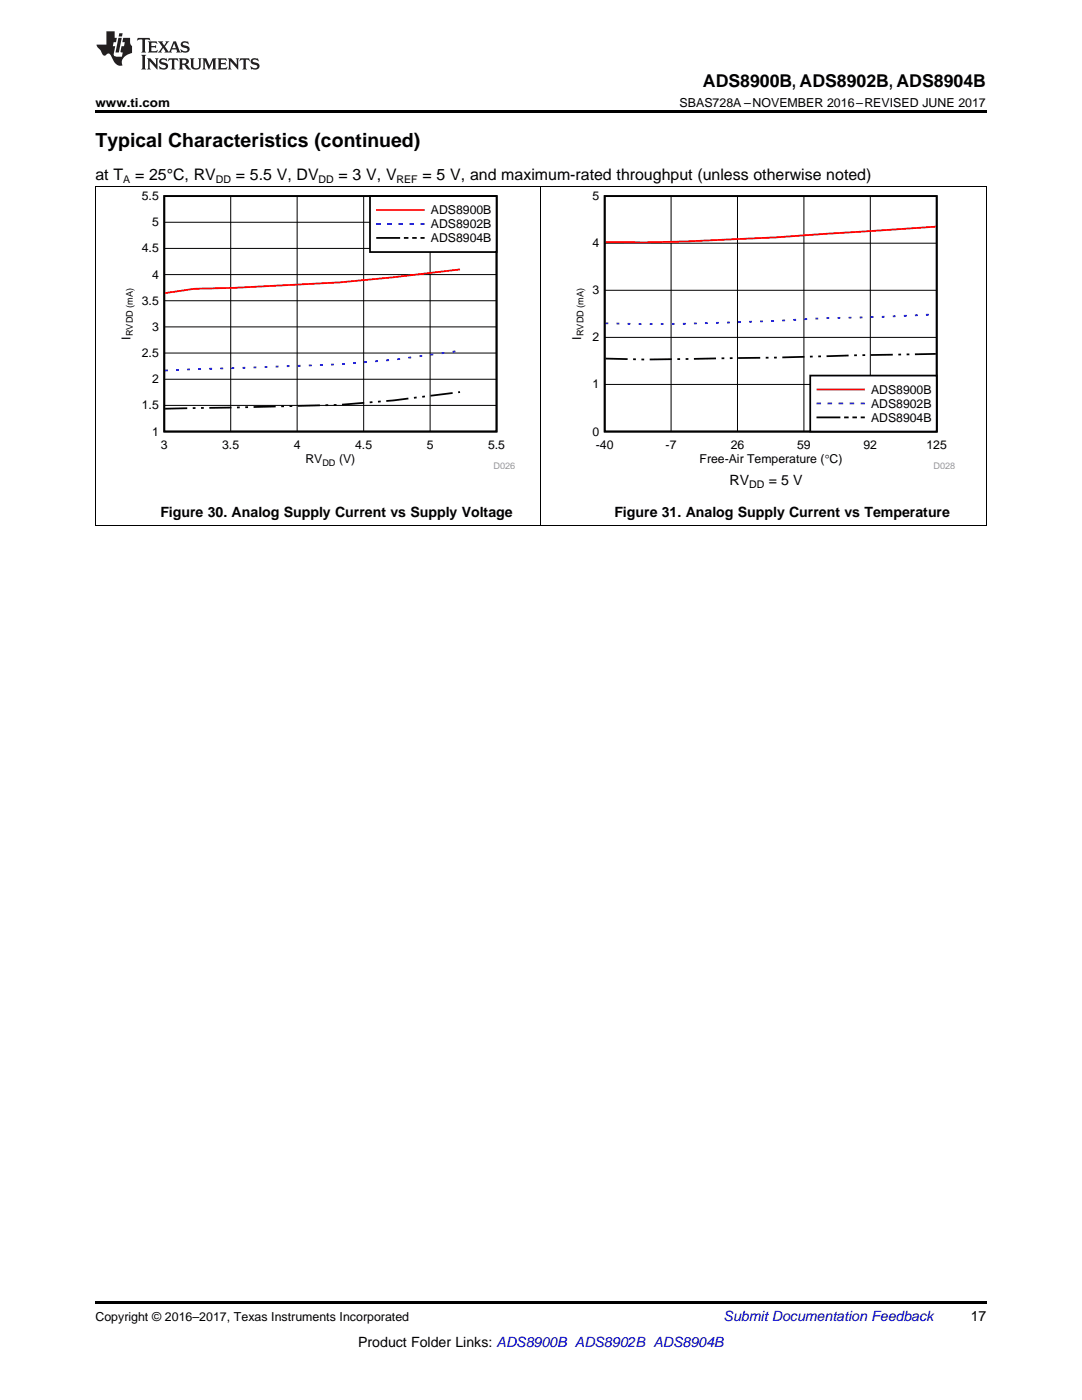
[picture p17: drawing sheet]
<svg xmlns="http://www.w3.org/2000/svg" width="216mm" height="279mm" viewBox="0 0 216 279" stroke-linecap="round" stroke-linejoin="round" font-family="sans-serif">
<defs><g id="words">
<text font-size="3.9" x="19" y="29.3">Typical Characteristics (continued)</text>
<text font-size="3.5" x="140.3" y="17.3">ADS8900B, ADS8902B, ADS8904B</text>
<g font-size="3.2">
<text x="19" y="36">at T</text>
<text x="27" y="36">= 25°C, RV</text>
<text x="47.1" y="36">= 5.5 V, DV</text>
<text x="67.6" y="36">= 3 V, V</text>
<text x="84.3" y="36">= 5 V, and maximum-rated throughput (unless otherwise noted)</text>
</g>
<g font-size="2.8">
<text x="145.6" y="96.8">RV</text>
<text x="153.4" y="96.8">= 5 V</text>
<text x="32" y="103.2">Figure 30. Analog Supply Current vs Supply Voltage</text>
<text x="122.6" y="103.2">Figure 31. Analog Supply Current vs Temperature</text>
<text x="193.7" y="263.6">17</text>
<text x="71.5" y="268.9">Product Folder Links: ADS8900B ADS8902B ADS8904B</text>
</g>
<text font-size="2.8" fill="#0000c8" x="144.4" y="263.6">Submit Documentation Feedback</text>
<g font-size="2.5">
<text x="19" y="21.4">www.ti.com</text>
<text x="135.6" y="21.4">SBAS728A –NOVEMBER 2016–REVISED JUNE 2017</text>
<text x="19" y="263.6">Copyright © 2016–2017, Texas Instruments Incorporated</text>
</g>
<g font-size="2.4">
<text x="28.3" y="39.9">5.5</text>
<text x="118.2" y="39.9">5</text>
<text x="30.4" y="45.2">5</text>
<text x="86" y="42.8">ADS8900B</text>
<text x="86" y="45.6">ADS8902B</text>
<text x="28.3" y="50.4">4.5</text>
<text x="86" y="48.3">ADS8904B</text>
<text x="118.2" y="49.3">4</text>
<text x="30.4" y="55.6">4</text>
<text x="118.2" y="58.7">3</text>
<text x="28.3" y="60.8">3.5</text>
<text x="26.1" y="67.8" transform="rotate(-90 26.1 67.8)">I</text>
<text x="28.3" y="71.3">2.5</text>
<text x="30.4" y="66">3</text>
<text x="116" y="67.8" transform="rotate(-90 116 67.8)">I</text>
<text x="118.2" y="68.1">2</text>
<text x="30.4" y="76.5">2</text>
<text x="118.2" y="77.5">1</text>
<text x="28.3" y="81.7">1.5</text>
<text x="173.8" y="78.6">ADS8900B</text>
<text x="173.8" y="81.4">ADS8902B</text>
<text x="30.4" y="86.9">1</text>
<text x="32.1" y="89.7">3</text>
<text x="44.3" y="89.7">3.5</text>
<text x="58.6" y="89.7">4</text>
<text x="70.9" y="89.7">4.5</text>
<text x="85.2" y="89.7">5</text>
<text x="97.4" y="89.7">5.5</text>
<text x="118.2" y="86.9">0</text>
<text x="118.9" y="89.7">-40</text>
<text x="132.8" y="89.7">-7</text>
<text x="145.8" y="89.7">26</text>
<text x="159.1" y="89.7">59</text>
<text x="172.3" y="89.7">92</text>
<text x="173.8" y="84.2">ADS8904B</text>
<text x="184.9" y="89.7">125</text>
<text x="60.9" y="92.5">RV</text>
<text x="67.7" y="92.5">(V)</text>
<text x="139.6" y="92.5">Free-Air Temperature (qC)</text>
</g>
<g font-size="2.1">
<text x="24.6" y="36.6">A</text>
<text x="43.1" y="36.6">DD</text>
<text x="63.6" y="36.6">DD</text>
<text x="79.1" y="36.6">REF</text>
<text x="149.5" y="97.4">DD</text>
</g>
<g font-size="1.8">
<text x="26.5" y="67.1" transform="rotate(-90 26.5 67.1)">RVDD (mA)</text>
<text x="116.4" y="67.1" transform="rotate(-90 116.4 67.1)">RVDD (mA)</text>
<text x="64.3" y="92.9">DD</text>
</g>
<g font-size="1.8" fill="#999">
<text x="98.5" y="93.6">D026</text>
<text x="186.3" y="93.6">D028</text>
</g>
</g></defs>
<path d="M19 259.7h177.8v.5h-177.8z" fill="#000"/>
<path d="M19.1 37.2v67.8M107.9 37.2v67.8M196.8 37.2v67.8M19 104.9h177.8" fill="none" stroke="#000" stroke-width=".2"/>
<path d="M24.3 38.2h78.4v55.4h-78.4z" fill-rule="evenodd" fill="#fff"/>
<g fill="none" stroke="#000" stroke-width=".35">
<path d="M32.8 39.1h66.3v47h-66.3zM81.5 79.5l-4.4 .5M83.1 79.3l-.5 .1M84.8 79.1l-.6 .1M90.3 78.4l-4.4 .6M91.8 78.2l-.4 .1M37.4 81.5l-4.5 .1M39 81.4l-.5 .1M40.7 81.4h-.6M46.2 81.3l-4.4 .1M47.8 81.3h-.5M49.5 81.3h-.6"/>
<path d="M55 81.1l-4.4 .1M56.7 81.1h-.6M58.3 81l-.5 .1M63.8 80.9l-4.4 .1M65.5 80.9h-.6M67.1 80.8h-.5M72.7 80.4l-4.5 .4M74.3 80.3h-.5M76 80.1l-.6 .1"/>
</g>
<path d="M46 39.1v47M59.3 39.1v47M72.6 39.1v47M85.8 39.1v47M32.8 54.8h66.3M32.8 49.6h66.3M32.8 44.4h66.3M32.8 75.7h66.3M32.8 70.5h66.3M32.8 65.2h66.3M32.8 60h66.3M32.8 80.9h66.3" fill="none" stroke="#000" stroke-width=".2"/>
<path d="M91.8 53.8a420.3 420.3 0 0 1-53.1 3.8l-5.8 .9" fill="none" stroke="#f00" stroke-width=".35"/>
<g fill="none" stroke="#00f" stroke-width=".35">
<path d="M33.5 73.9h-.6M35.7 73.8h-.5M37.9 73.7h-.5M40.1 73.6l-.5 .1M42.3 73.6h-.5M44.5 73.5h-.5M46.7 73.5h-.5M48.9 73.4h-.5M51.1 73.3h-.5M53.4 73.2l-.6 .1M55.6 73.1l-.6 .1M57.8 73.1h-.6"/>
<path d="M60 73h-.6M62.2 72.9h-.6M64.4 72.8l-.6 .1M66.6 72.7l-.6 .1M68.8 72.6l-.6 .1M71 72.4l-.5 .1M73.2 72.3h-.5M75.4 72.1h-.5M77.6 71.9h-.5M79.8 71.6l-.5 .1M82 71.3l-.5 .1M84.2 71l-.5 .1"/>
<path d="M86.5 70.7l-.6 .1M88.7 70.4l-.6 .1M90.9 70.1l-.6 .1"/>
</g>
<path d="M73.8 39.1h25.3v11.2h-25.3z" fill-rule="evenodd" fill="#fff"/>
<path d="M73.8 39.1h25.3v11.2h-25.3zM75.3 47.5h4.4M80.8 47.5h.5M82.4 47.5h.6M84.1 47.5h.5" fill="none" stroke="#000" stroke-width=".35"/>
<path d="M75.3 41.9h9.3" fill="none" stroke="#f00" stroke-width=".35"/>
<path d="M75.3 44.7h.5M77.5 44.7h.5M79.7 44.7h.5M81.9 44.7h.5M84.1 44.7h.5" fill="none" stroke="#00f" stroke-width=".35"/>
<path d="M114.2 38.2h76.4v55.4h-76.4z" fill-rule="evenodd" fill="#fff"/>
<g fill="none" stroke="#000" stroke-width=".35">
<path d="M120.7 39.1h66.2v47h-66.2zM120.8 71.6l4.4 .1M126.3 71.7h.6M128 71.7l.5 .1M134.1 71.7h-4.5M135.7 71.7h-.5M137.4 71.6h-.6M142.9 71.5l-4.4 .1M144.5 71.5h-.5M146.2 71.5h-.6M151.7 71.4l-4.4 .1M152.8 71.4h.5"/>
<path d="M155 71.4h-.6M160.5 71.2l-4.4 .1M162.2 71.2h-.6M163.8 71.1h-.5M169.3 70.9l-4.4 .2M171 70.9h-.6M172.6 70.9h-.5M178.1 70.8h-4.4M179.8 70.8h-.6M181.5 70.7h-.6M186.7 70.6l-4.1 .1"/>
</g>
<path d="M133.9 39.1v47M147.2 39.1v47M160.4 39.1v47M173.7 39.1v47M120.7 57.9h66.2M120.7 48.5h66.2M120.7 76.7h66.2M120.7 67.3h66.2" fill="none" stroke="#000" stroke-width=".2"/>
<path d="M186.7 45.2l-15.9 1.1a729.7 729.7 0 0 1-42.1 2.1l-7.9-.1" fill="none" stroke="#f00" stroke-width=".35"/>
<g fill="none" stroke="#00f" stroke-width=".35">
<path d="M120.8 64.5h.6M123 64.6h.6M125.2 64.6h.6M127.4 64.7h.6M130.2 64.7h-.6M131.9 64.7h.5M134.6 64.6h-.5M136.8 64.6h-.5M139 64.5l-.5 .1M141.2 64.5h-.5M143.4 64.4h-.5M145.6 64.4h-.5"/>
<path d="M147.8 64.3h-.5M150 64.2h-.5M152.2 64.1h-.5M154.4 64l-.5 .1M156.7 63.9l-.6 .1M158.9 63.8h-.6M161.1 63.7h-.6M163.3 63.6h-.6M165.5 63.5h-.6M167.7 63.4h-.6M169.9 63.4h-.6M172.1 63.3l-.6 .1"/>
<path d="M174.3 63.3h-.6M176.5 63.2h-.6M178.7 63.1h-.6M180.9 63h-.5M183.1 62.9h-.5M185.3 62.8h-.5"/>
</g>
<path d="M161.7 75h25.2v11.1h-25.2z" fill-rule="evenodd" fill="#fff"/>
<path d="M161.7 75h25.2v11.1h-25.2zM163.1 83.3h4.4M168.6 83.3h.6M170.3 83.3h.5M171.9 83.3h.5" fill="none" stroke="#000" stroke-width=".35"/>
<path d="M163.1 77.7h9.3" fill="none" stroke="#f00" stroke-width=".35"/>
<path d="M163.1 80.5h.6M165.3 80.5h.6M167.5 80.5h.6M169.7 80.5h.6M171.9 80.5h.5" fill="none" stroke="#00f" stroke-width=".35"/>
<path d="M19 37.2h177.8" fill="none" stroke="#000" stroke-width=".2"/>
<path d="M19 22h177.8v.5h-177.8z" fill="#000"/>
<g fill="#231f20">
<path d="M27.5 7.6l-.1 .5 .4-.2h.6v.1v2.1l-.2 .4h1l-.3-.4v-2.1l.1-.1h.5l.5 .2-.2-.5zM29.5 8.3l.2 .3v1.5l-.2 .4h1.8l.2-.6a1.04 1.04 0 0 1-1.3 .2v-.7h.6l.3 .2v-.6l-.3 .2h-.6v-.6l.8-.1 .4 .3-.2-.5zM31.5 8.3l.9 1.1-.9 1.1h.8l-.2-.2 .5-.7 .4 .7-.2 .2h1.5l-.1-.2 .1-.4h.9l.1 .4-.2 .2h1l-.3-.3-.7-1.9h-.5l-.9 2-.8-1 .9-1h-.8l.1 .3-.3 .5-.4-.6 .2-.2zM34.7 8.6l.4 1h-.7zM36.3 8.4a.63 .63 0 0 0-.2 .7 .63 .63 0 0 0 .6 .4l.6 .2 .1 .2a.75 .75 0 0 1-.7 .4 .75 .75 0 0 1-.6-.5l.1 .7 .1-.1a1.11 1.11 0 0 0 1.5-.6 1.13 1.13 0 0 0-1.2-.8l-.1-.4a1.04 1.04 0 0 1 1.2 .2l-.2-.5-.1 .1-.5-.2zM28.2 10.9l.2 .4v2.2l-.2 .4h1l-.3-.4v-2.2l.3-.4zM29.3 11.6l.3 .4v1.5l-.3 .4h.8l-.2-.4v-1.3l1.5 1.7v-1.9l.2-.4h-.7l.2 .4v.9l-1.1-1.3zM32 11.8a.62 .62 0 0 0-.2 .7 .62 .62 0 0 0 .6 .4l.6 .1 .1 .3a.76 .76 0 0 1-.7 .3 .76 .76 0 0 1-.6-.4l.1 .7 .1-.1a1.11 1.11 0 0 0 1.5-.6 1.13 1.13 0 0 0-1.2-.8l-.1-.4a1.04 1.04 0 0 1 1.2 .2l-.2-.6-.1 .1-.5-.1zM33.7 11.6l-.2 .6a.61 .61 0 0 1 .8-.3v1.6l-.2 .4h.9l-.2-.4v-1.6a.63 .63 0 0 1 .8 .3l-.2-.6zM35.6 11.6l.3 .4v1.5l-.3 .4h1l-.2-.2v-.8l.5 .2a.76 .76 0 0 0 1.2 .7l-1-1a.58 .58 0 0 0 .6-.5 .58 .58 0 0 0-.5-.6zM36.4 11.9h.1a.45 .45 0 0 1 .5 .1 .45 .45 0 0 1 .1 .5l-.7 .2zM37.9 11.6l.2 .2a2.17 2.17 0 0 0 .3 1.9 .99 .99 0 0 0 1.6-.6v-1.1l.2-.4h-.7l.2 .2a1.92 1.92 0 0 1-.2 1.8 .6 .6 0 0 1-.9-.5v-1.1l.2-.4zM40.4 11.6l.2 .4v1.5l-.2 .4h.7l-.2-.4v-1.4l.8 1.8 .8-1.8v1.4l-.2 .4h.9l-.2-.4v-1.5l.2-.4h-.8l-.6 1.5-.6-1.5zM43.4 11.6l.2 .4v1.5l-.2 .4h1.8l.2-.6a1.04 1.04 0 0 1-1.3 .1v-.6h.5l.4 .2v-.6l-.4 .2h-.5v-.7h.8l.3 .3-.1-.6zM45.5 11.6l.2 .4v1.5l-.2 .4h.7l-.2-.4v-1.3l1.5 1.7v-1.9l.2-.4h-.7l.2 .4v.9l-1.1-1.3zM47.9 11.6l-.1 .6a.61 .61 0 0 1 .8-.3v1.6l-.3 .4h1l-.3-.4 .1-1.6a.63 .63 0 0 1 .7 .3l-.1-.6zM50.2 11.8a.62 .62 0 0 0-.2 .7 .62 .62 0 0 0 .6 .4l.6 .1 .2 .3a.76 .76 0 0 1-.8 .3 .76 .76 0 0 1-.6-.4l.1 .7 .2-.1a1.11 1.11 0 0 0 1.5-.6 1.13 1.13 0 0 0-1.3-.8l-.1-.4a1.04 1.04 0 0 1 1.2 .2l-.1-.6-.2 .1-.5-.1z"/>
<path d="M21.2 6.3v2.6h-1.9l.1 .4 .7 .9a.91 .91 0 0 0 1 .8 .56 .56 0 0 1 .5-.3 .56 .56 0 0 1 .5 .3l.4 .8a1.53 1.53 0 0 0 1.9 1.2 1.54 1.54 0 0 1 1-2.1l.9-.3v-1.4a1.52 1.52 0 0 1-.3-1.6h-1.4l-.2 .8h.5l-.2 .8h-.4l-.2 1v.2l.4 .1-.2 .8a1.93 1.93 0 0 1-1.6-.3l.3-1.8h-.5l.2-.8h.4l.2-.8h-.4v-1.3zM23.6 7.6l-.6 2.9h.7l.6-2.9zM23.8 6.6l-.1 .7h.6l.2-.7z"/>
</g>
<use href="#words"/>
</svg>
